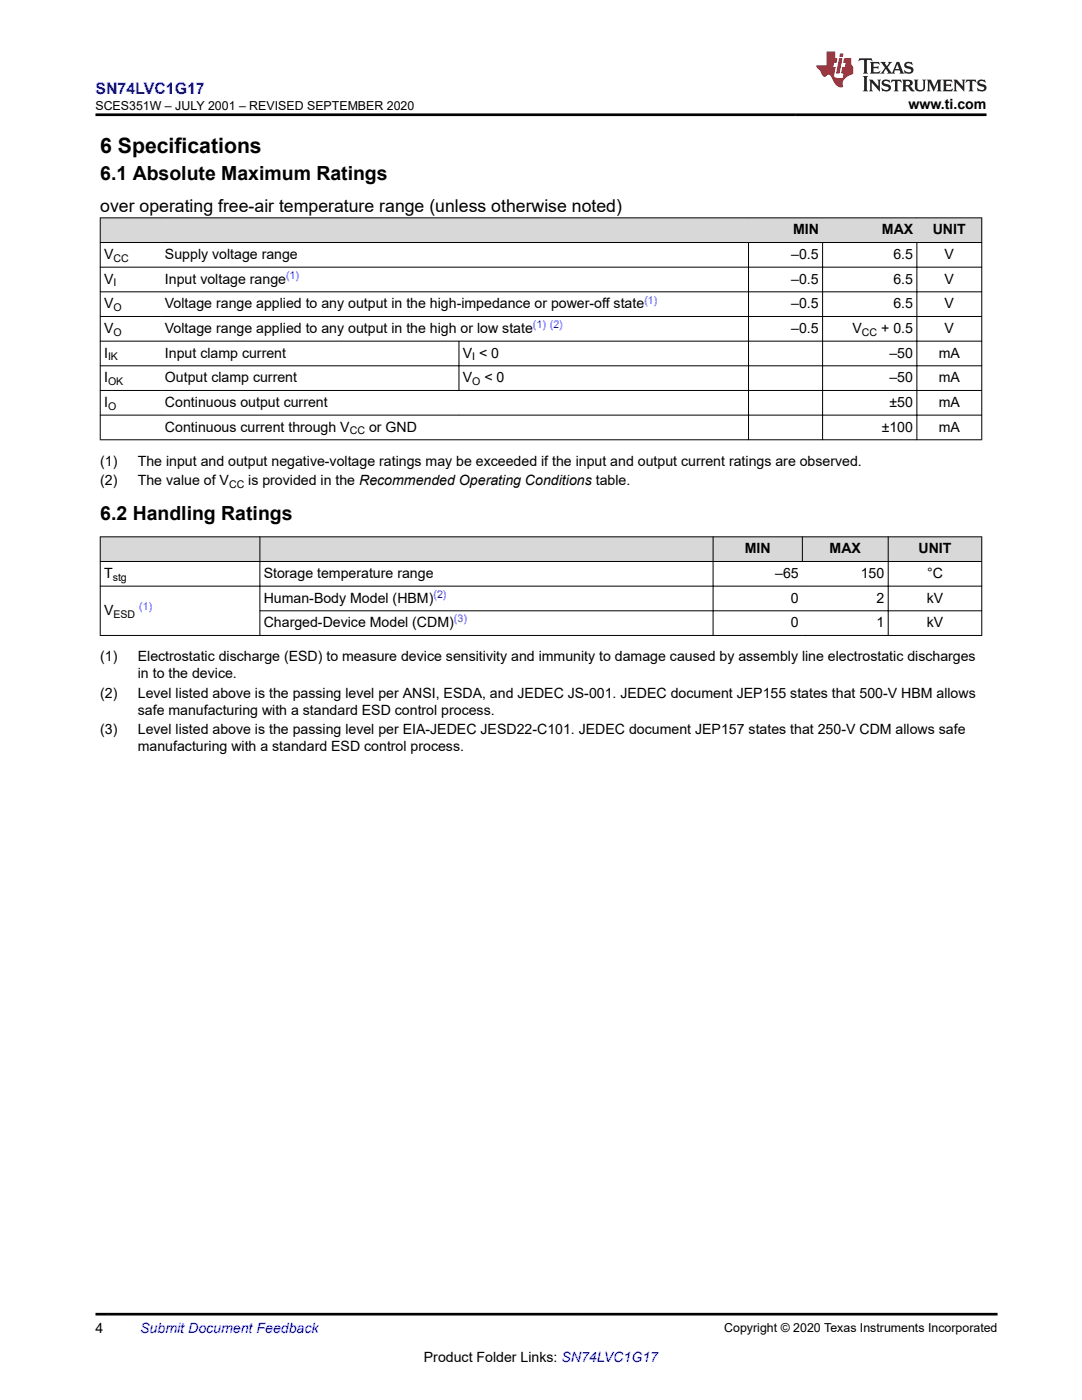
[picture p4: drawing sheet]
<svg xmlns="http://www.w3.org/2000/svg" width="216mm" height="279mm" viewBox="0 0 216 279" stroke-linecap="round" stroke-linejoin="round" font-family="sans-serif">
<defs><g id="words">
<text font-size="4.2" x="20" y="30.5">6 Specifications</text>
<g font-size="3.9">
<text x="20" y="35.9">6.1 Absolute Maximum Ratings</text>
<text x="20" y="103.8">6.2 Handling Ratings</text>
</g>
<text font-size="3.5" x="20" y="42.3">over operating free-air temperature range (unless otherwise noted)</text>
<text font-size="3.2" fill="#00f" x="19.1" y="18.7">SN74LVC1G17</text>
<g font-size="2.8">
<text x="181.3" y="21.8">www.ti.com</text>
<text x="158.3" y="46.8">MIN</text>
<text x="176" y="46.8">MAX</text>
<text x="186.1" y="46.8">UNIT</text>
<text x="20.8" y="51.7">V</text>
<text x="32.9" y="51.7">Supply voltage range</text>
<text x="157.9" y="51.7">–0.5</text>
<text x="178.3" y="51.7">6.5</text>
<text x="188.5" y="51.7">V</text>
<text x="20.8" y="56.6">V</text>
<text x="32.9" y="56.6">Input voltage range</text>
<text x="157.9" y="56.6">–0.5</text>
<text x="178.3" y="56.6">6.5</text>
<text x="188.5" y="56.6">V</text>
<text x="20.8" y="61.5">V</text>
<text x="32.9" y="61.5">Voltage range applied to any output in the high-impedance or power-off state</text>
<text x="157.9" y="61.5">–0.5</text>
<text x="178.3" y="61.5">6.5</text>
<text x="188.5" y="61.5">V</text>
<text x="20.8" y="71.4">I</text>
<text x="20.8" y="66.4">V</text>
<text x="32.9" y="66.4">Voltage range applied to any output in the high or low state</text>
<text x="32.9" y="71.4">Input clamp current</text>
<text x="92.3" y="71.4">V &lt; 0</text>
<text x="157.9" y="66.4">–0.5</text>
<text x="170.1" y="66.4">V</text>
<text x="175.8" y="66.4">+ 0.5</text>
<text x="177.5" y="71.4">–50</text>
<text x="187.3" y="71.4">mA</text>
<text x="188.5" y="66.4">V</text>
<text x="20.8" y="76.3">I</text>
<text x="32.9" y="76.3">Output clamp current</text>
<text x="92.3" y="76.3">V</text>
<text x="96.7" y="76.3">&lt; 0</text>
<text x="177.5" y="76.3">–50</text>
<text x="187.3" y="76.3">mA</text>
<text x="20.8" y="81.2">I</text>
<text x="32.9" y="81.2">Continuous output current</text>
<text x="177.5" y="81.2">±50</text>
<text x="187.3" y="81.2">mA</text>
<text x="32.9" y="86.1">Continuous current through V</text>
<text x="73.6" y="86.1">or GND</text>
<text x="175.9" y="86.1">±100</text>
<text x="187.3" y="86.1">mA</text>
<text x="20" y="92.9">(1)</text>
<text x="27.5" y="92.9">The input and output negative-voltage ratings may be exceeded if the input and output current ratings are observed.</text>
<text x="20" y="96.8">(2)</text>
<text x="27.5" y="96.8">The value of V</text>
<text x="49.5" y="96.8">is provided in the Recommended Operating Conditions table.</text>
<text x="148.6" y="110.4">MIN</text>
<text x="165.5" y="110.4">MAX</text>
<text x="183.3" y="110.4">UNIT</text>
<text x="20.8" y="115.3">T</text>
<text x="52.6" y="115.3">Storage temperature range</text>
<text x="154.7" y="115.3">–65</text>
<text x="171.8" y="115.3">150</text>
<text x="185" y="115.3">°C</text>
<text x="20.8" y="122.7">V</text>
<text x="52.6" y="120.3">Human-Body Model (HBM)</text>
<text x="52.6" y="125.2">Charged-Device Model (CDM)</text>
<text x="157.8" y="125.2">0</text>
<text x="157.8" y="120.3">0</text>
<text x="174.9" y="120.3">2</text>
<text x="174.9" y="125.2">1</text>
<text x="184.9" y="120.3">kV</text>
<text x="184.9" y="125.2">kV</text>
<text x="20" y="132">(1)</text>
<text x="27.5" y="132">Electrostatic discharge (ESD) to measure device sensitivity and immunity to damage caused by assembly line electrostatic discharges</text>
<text x="27.5" y="135.4">in to the device.</text>
<text x="20" y="139.3">(2)</text>
<text x="27.5" y="139.3">Level listed above is the passing level per ANSI, ESDA, and JEDEC JS-001. JEDEC document JEP155 states that 500-V HBM allows</text>
<text x="27.5" y="142.7">safe manufacturing with a standard ESD control process.</text>
<text x="20" y="146.6">(3)</text>
<text x="27.5" y="146.6">Level listed above is the passing level per EIA-JEDEC JESD22-C101. JEDEC document JEP157 states that 250-V CDM allows safe</text>
<text x="27.5" y="150">manufacturing with a standard ESD control process.</text>
<text x="19" y="266.1">4</text>
<text x="84.6" y="271.7">Product Folder Links: SN74LVC1G17</text>
</g>
<text font-size="2.8" fill="#00f" x="28" y="266.1">Submit Document Feedback</text>
<g font-size="2.5">
<text x="19" y="21.9">SCES351W – JULY 2001 – REVISED SEPTEMBER 2020</text>
<text x="144.5" y="265.8">Copyright © 2020 Texas Instruments Incorporated</text>
</g>
<g font-size="2.1">
<text x="22.6" y="52.2">CC</text>
<text x="22.6" y="57.2">I</text>
<text x="22.6" y="62.1">O</text>
<text x="21.6" y="71.9">IK</text>
<text x="22.6" y="67">O</text>
<text x="94.2" y="71.9">I</text>
<text x="172" y="67">CC</text>
<text x="21.6" y="76.8">OK</text>
<text x="94.2" y="76.8">O</text>
<text x="21.6" y="81.8">O</text>
<text x="69.8" y="86.7">CC</text>
<text x="45.7" y="97.4">CC</text>
<text x="22.5" y="115.9">stg</text>
<text x="22.7" y="123.3">ESD</text>
</g>
<g font-size="2.1" fill="#00f">
<text x="57.1" y="55.7">(1)</text>
<text x="106.4" y="65.5">(1) (2)</text>
<text x="128.6" y="60.6">(1)</text>
<text x="86.5" y="119.3">(2)</text>
<text x="27.8" y="121.8">(1)</text>
<text x="90.6" y="124.2">(3)</text>
</g>
</g></defs>
<g fill="#d8d8d8">
<path d="M20 43.5h175.9v4.9h-175.9z" fill-rule="evenodd"/>
<path d="M20.1 43.5h12.1v4.8h-12.1z" fill-rule="evenodd"/>
<path d="M32.2 43.5h117.2v4.8h-117.2z" fill-rule="evenodd"/>
<path d="M149.4 43.5h14.7v4.8h-14.7z" fill-rule="evenodd"/>
<path d="M164.1 43.5h18.9v4.8h-18.9z" fill-rule="evenodd"/>
<path d="M183 43.5h12.8v4.8h-12.8z" fill-rule="evenodd"/>
</g>
<g fill="none" stroke="#000" stroke-width=".2">
<path d="M19.9 43.5h176.1M19.9 48.4h176.1M19.9 53.3h176.1M19.9 58.2h176.1M20 43.4v44.4M149.4 48.3v39.5M164.1 48.3v39.5M183 48.3v39.5M195.9 43.4v44.4M19.9 63.2h176.1M19.9 68.1h176.1M19.9 73h176.1"/>
<path d="M19.9 77.9h176.1M91.6 68v10M19.9 82.8h176.1M19.9 87.8h176.1"/>
</g>
<g fill="#d8d8d8">
<path d="M20 107.1h175.9v5h-175.9z" fill-rule="evenodd"/>
<path d="M20.1 107.2h31.7v4.8h-31.7z" fill-rule="evenodd"/>
<path d="M51.9 107.2h90.3v4.8h-90.3z" fill-rule="evenodd"/>
<path d="M142.4 107.2h17.6v4.8h-17.6z" fill-rule="evenodd"/>
<path d="M160.2 107.2h17v4.8h-17z" fill-rule="evenodd"/>
<path d="M177.3 107.2h18.5v4.8h-18.5z" fill-rule="evenodd"/>
</g>
<path d="M19.9 107.1h176.1M19.9 112.1h176.1M19.9 117h176.1M20 107.1v19.8M51.9 107.1v19.8M142.3 107.1v19.8M160.1 107.1v5M177.2 107.1v19.8M195.9 107.1v19.8M19.9 126.8h176.1M51.8 121.9h144.2" fill="none" stroke="#000" stroke-width=".2"/>
<path d="M171.5 11.6l-.2 .6 .5-.2h.6v.1v2.2l-.2 .4h1l-.2-.4v-2.2v-.1h.5l.6 .2-.2-.6zM173.6 12.4l.2 .3v1.6l-.2 .4h1.9l.1-.6a1.08 1.08 0 0 1-1.3 .2v-.7h.6l.4 .2v-.7l-.4 .2h-.6v-.5l.2-.2a1 1 0 0 1 1 .3l-.1-.5zM175.7 12.4l.9 1.1-1 1.2h.9l-.2-.2 .5-.8 .4 .8-.2 .2h1.6l-.2-.2 .2-.5h.9l.1 .5-.1 .2h.9l-.2-.4-.8-1.9h-.5l-.9 2.1-.9-1.1 .9-1h-.8l.2 .2-.4 .6-.4-.6 .2-.2zM179 12.8l.4 1h-.7zM180.7 12.5a.65 .65 0 0 0-.2 .7 .65 .65 0 0 0 .6 .5l.6 .1 .1 .3a.79 .79 0 0 1-.7 .4 .79 .79 0 0 1-.7-.5l.1 .7 .2-.1a.93 .93 0 0 0 1.1 0 .93 .93 0 0 0 .4-.9 1.46 1.46 0 0 0-1.2-.6l-.1-.3a1.09 1.09 0 0 1 1.2 .2l-.2-.6-.1 .1-.5-.2zM172.2 15.2l.2 .4v2.2l-.2 .4h1l-.2-.4v-2.2l.2-.4zM173.4 15.9l.2 .4v1.5l-.2 .4h.8l-.3-.4 .1-1.3 1.6 1.8v-2l.2-.4h-.7l.1 .2 .1 1.1-1.2-1.3zM176.2 16a.65 .65 0 0 0-.2 .8 .65 .65 0 0 0 .6 .4l.6 .2 .1 .2a.79 .79 0 0 1-.7 .4 .79 .79 0 0 1-.7-.5l.1 .7 .2-.1a.93 .93 0 0 0 1.1 .1 .93 .93 0 0 0 .4-1 1.46 1.46 0 0 0-1.2-.5l-.1-.4a1.09 1.09 0 0 1 1.2 .2l-.1-.6-.2 .1-.5-.1zM177.9 15.9l-.1 .6a.63 .63 0 0 1 .8-.3v1.6l-.3 .4h1l-.2-.4v-1.6a.66 .66 0 0 1 .8 .3l-.1-.6zM180 15.9l.2 .4v1.5l-.2 .4h1l-.2-.2-.1-.7h.5l.1 .2a.79 .79 0 0 0 1.2 .6l-1-.9a.61 .61 0 0 0 .6-.6 .61 .61 0 0 0-.5-.7zM180.8 16.2h.1a.47 .47 0 0 1 .5 .1 .47 .47 0 0 1 .1 .5l-.1 .1-.7 .1zM182.3 15.9l.2 .2a2.27 2.27 0 0 0 .4 2 1.04 1.04 0 0 0 1.7-.7v-1.3l.2-.2h-.8l.2 .4v1.1a.6 .6 0 0 1-.6 .6 .6 .6 0 0 1-.6-.6v-1.1l.3-.4zM184.9 15.9l.2 .4v1.5l-.2 .4h.8l-.3-.4v-1.4l.9 1.9 .9-1.9v1.4l-.3 .4h1l-.2-.4v-1.5l.2-.4h-.8l-.7 1.5-.6-1.5zM188.1 15.9l.2 .4v1.5l-.2 .4h1.9l.1-.6a1.09 1.09 0 0 1-1.3 .2v-.7h.6l.4 .2v-.6l-.4 .2h-.6v-.6l.2-.1a1.01 1.01 0 0 1 1 .3l-.1-.6zM190.2 15.9l.3 .4v1.5l-.3 .4h.8l-.2-.4v-1.3l1.6 1.8v-2l.2-.4h-.7l.2 .2v1.1l-1.2-1.3zM192.8 15.9l-.1 .6a.63 .63 0 0 1 .8-.3v1.6l-.3 .4h1l-.2-.4v-1.6a.66 .66 0 0 1 .8 .3l-.1-.6zM195.2 16a.65 .65 0 0 0-.2 .8 .65 .65 0 0 0 .6 .4l.6 .2 .2 .2a.79 .79 0 0 1-.7 .4 .79 .79 0 0 1-.7-.5l.1 .7 .2-.1a.93 .93 0 0 0 1 .1 .93 .93 0 0 0 .5-1 1.46 1.46 0 0 0-1.3-.5v-.4a1.09 1.09 0 0 1 1.2 .2l-.2-.6-.2 .1-.5-.1z" fill="#231f20"/>
<path d="M164.9 10.3v2.7h-2l.1 .4 .8 1a.95 .95 0 0 0 1 .9 .59 .59 0 0 1 .5-.4 .59 .59 0 0 1 .5 .3l.4 .8a1.59 1.59 0 0 0 2.1 1.4 1.61 1.61 0 0 1 1-2.3l1-.3-.1-1.5a1.59 1.59 0 0 1-.3-1.7h-1.5l-.2 .9h.6l-.2 .9h-.5l-.2 .9v.3l.4 .1-.1 .9h-.7a.73 .73 0 0 1-1-.7l.3-1.5h-.5l.1-.9h.5l.2-.9h-.5v-1.3zM167.4 11.6l-.6 3.1h.7l.6-3.1zM167.6 10.7l-.1 .6h.7l.1-.6z" fill="#ed1c24"/>
<path d="M19 22.9h177.8M19 262.3h180" fill="none" stroke="#000" stroke-width=".53"/>
<use href="#words"/>
</svg>
